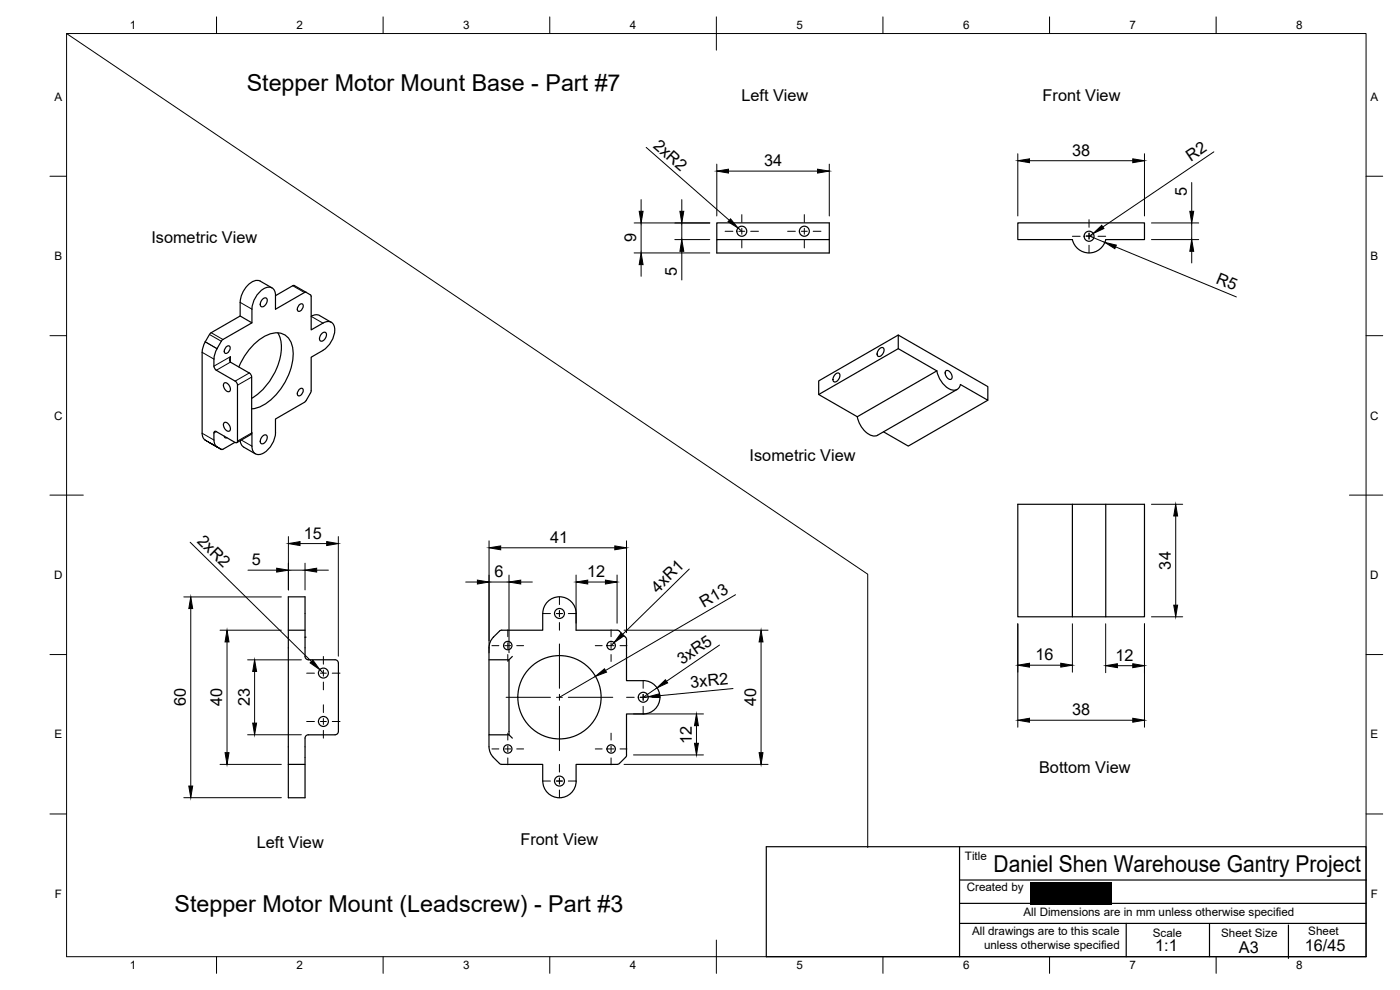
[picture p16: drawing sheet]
<svg xmlns="http://www.w3.org/2000/svg" width="420mm" height="297mm" viewBox="0 0 420 297" stroke-linecap="round" stroke-linejoin="round" font-family="sans-serif">
<defs><g id="words">
<g font-size="7">
<text x="74" y="27.2">Stepper Motor Mount Base - Part #7</text>
<text x="298.2" y="261.7">Daniel Shen Warehouse Gantry Project</text>
<text x="52.4" y="273.5">Stepper Motor Mount (Leadscrew) - Part #3</text>
</g>
<g font-size="4.9">
<text x="222.5" y="30.2">Left View</text>
<text x="312.9" y="30.4">Front View</text>
<text x="195.8" y="44" transform="rotate(41 195.8 44)">2xR2</text>
<text x="321.8" y="46.8">38</text>
<text x="229.3" y="49.9">34</text>
<text x="357.4" y="48.5" transform="rotate(-34 357.4 48.5)">R2</text>
<text x="356.2" y="58.7" transform="rotate(-90 356.2 58.7)">5</text>
<text x="45.4" y="73">Isometric View</text>
<text x="190.9" y="72.8" transform="rotate(-90 190.9 72.8)">9</text>
<text x="203.2" y="82.8" transform="rotate(-90 203.2 82.8)">5</text>
<text x="364.7" y="84.9" transform="rotate(22 364.7 84.9)">R5</text>
<text x="225" y="138.3">Isometric View</text>
<text x="91.2" y="161.6">15</text>
<text x="58.9" y="162.6" transform="rotate(45 58.9 162.6)">2xR2</text>
<text x="165.1" y="163">41</text>
<text x="75.6" y="169.6">5</text>
<text x="148.4" y="173.2">6</text>
<text x="176.2" y="173.2">12</text>
<text x="351.4" y="170.9" transform="rotate(-90 351.4 170.9)">34</text>
<text x="197.4" y="178.1" transform="rotate(-44 197.4 178.1)">4xR1</text>
<text x="211.2" y="182.3" transform="rotate(-30 211.2 182.3)">R13</text>
<text x="204.7" y="199.5" transform="rotate(-34 204.7 199.5)">3xR5</text>
<text x="310.8" y="198.1">16</text>
<text x="334.8" y="198.3">12</text>
<text x="207.3" y="206.3" transform="rotate(-6 207.3 206.3)">3xR2</text>
<text x="55.8" y="211.9" transform="rotate(-90 55.8 211.9)">60</text>
<text x="66.7" y="211.8" transform="rotate(-90 66.7 211.8)">40</text>
<text x="75" y="211.9" transform="rotate(-90 75 211.9)">23</text>
<text x="226.9" y="211.8" transform="rotate(-90 226.9 211.8)">40</text>
<text x="321.8" y="214.6">38</text>
<text x="207.6" y="223.2" transform="rotate(-90 207.6 223.2)">12</text>
<text x="311.8" y="231.8">Bottom View</text>
<text x="77.1" y="254.4">Left View</text>
<text x="156.2" y="253.5">Front View</text>
<text x="346.7" y="285.3">1:1</text>
<text x="371.8" y="286">A3</text>
<text x="391.6" y="285.2">16/45</text>
</g>
<g font-size="3.5">
<text x="39" y="8.8">1</text>
<text x="89" y="8.8">2</text>
<text x="139" y="8.8">3</text>
<text x="189" y="8.8">4</text>
<text x="239" y="8.8">5</text>
<text x="289" y="8.8">6</text>
<text x="339" y="8.8">7</text>
<text x="389" y="8.8">8</text>
<text x="16.3" y="30.2">A</text>
<text x="411.3" y="30.2">A</text>
<text x="16.3" y="78">B</text>
<text x="411.3" y="78">B</text>
<text x="16.2" y="125.9">C</text>
<text x="411.2" y="125.9">C</text>
<text x="16.2" y="173.7">D</text>
<text x="411.2" y="173.7">D</text>
<text x="16.3" y="221.6">E</text>
<text x="411.3" y="221.6">E</text>
<text x="289.6" y="258">Title</text>
<text x="16.4" y="269.4">F</text>
<text x="290.1" y="267.3">Created by</text>
<text x="411.4" y="269.4">F</text>
<text x="307.2" y="274.9">All Dimensions are in mm unless otherwise specified</text>
<text x="291.7" y="280.6">All drawings are to this scale</text>
<text x="346" y="281.2">Scale</text>
<text x="366.5" y="281">Sheet Size</text>
<text x="392.6" y="280.7">Sheet</text>
<text x="295.3" y="284.8">unless otherwise specified</text>
<text x="39" y="290.8">1</text>
<text x="89" y="290.8">2</text>
<text x="139" y="290.8">3</text>
<text x="189" y="290.8">4</text>
<text x="239" y="290.8">5</text>
<text x="289" y="290.8">6</text>
<text x="339" y="290.8">7</text>
<text x="389" y="290.8">8</text>
</g>
</g></defs>
<g fill="none" stroke="#000" stroke-width=".36">
<path d="M215.1 71.9v-5h33.8v9h-33.8v-4h33.8M305.5 66.9h38v5h-11.6a5.1 5.1 0 0 1-5.1 4 5.1 5.1 0 0 1-5-4h-16.3zM63.4 99.8l-1.8 2.8M72.1 94.8l3.5 2.1M78.8 89.8a.77 .77 0 0 1 1.4 0 1.95 1.95 0 0 1-1.7 2.3 1.42 1.42 0 0 1 .3-2.3zM81.6 86.4l-3.5-2.1a3.8 3.8 0 0 0-4.3 1.9l-.8 1.3-.8 1.9-.1 5.4-8.7 5M82.7 88.7a2.16 2.16 0 0 0-1-2.3 2.16 2.16 0 0 0-2.5 .2 7.8 7.8 0 0 0-3.6 6.2v4.1l-8.9 5.1-1.6 2.6M83.4 99.9a11.8 11.8 0 0 1-.2 10.2 19.3 19.3 0 0 1-7.7 9.4M89.8 91.5a.65 .65 0 0 1 1.1-.1 1.54 1.54 0 0 1-1.4 2l-.2-1zM91.9 87.7l-3.9-2.1-5.3 3.1M91.9 87.7l1.5 1v10.3l3.5-2.1a2.16 2.16 0 0 1 2.5-.2 2.16 2.16 0 0 1 1.1 2.3 7.9 7.9 0 0 1-3.6 6.1l-3.5 2.1v10.2l-1.5 2.8M91.9 87.7l-.5 .1-8.7 5v-4.1"/>
<path d="M93.4 94.9l1.1-.4h1l3.9 2.2M61.6 102.6l-.7 1.5-.2 1.6v24.3l.3 1.5 .6 .6M61.6 102.6h.1M65.1 104.6h.1M65.2 104.6l-.9 2.6-.1 2.7 .2 .7 .5 .5 5.7 3.2 .6 .9 .1 17.1-.2 .5h-.5M67.3 115a1.67 1.67 0 0 1 1.8 2.1 .9 .9 0 0 1-.9 .4 .9 .9 0 0 1-.7-.7l-.4-1.2zM67.9 104.1a.65 .65 0 0 1 1.1-.1 1.54 1.54 0 0 1-1.4 2l-.3-.9zM69.2 107l-.3 .8 .3 .8 5.6 3.3M71.7 110.1a17.2 17.2 0 0 1 9.9-10.1 4.8 4.8 0 0 1 6.3 4.6 18.5 18.5 0 0 1-10.3 17.6l-2.1 .5M74.8 111.9l.5 .5 .2 .7v16.8l-.2 .5M89.8 116.8a.65 .65 0 0 1 1.1 0 1.54 1.54 0 0 1-1.4 1.9l-.2-.9zM96.6 100.1a.77 .77 0 0 1 1.3 0 1.95 1.95 0 0 1-1.6 2.3 1.42 1.42 0 0 1 .3-2.3z"/>
<path d="M250.7 112.3a.77 .77 0 0 1 1.3 0 1.95 1.95 0 0 1-1.6 2.3 1.42 1.42 0 0 1 .3-2.3zM263.9 104.7a.77 .77 0 0 1 1.4 0 1.95 1.95 0 0 1-1.6 2.3 1.42 1.42 0 0 1 .2-2.3zM269.6 104.6l-23.9 13.8 11.6 6.6M269.6 100.5l-23.9 13.8v4.1M281.2 111.3a7.2 7.2 0 0 0 4.9 5.8 1.93 1.93 0 0 0 2.1-1.8M281.2 111.3l-11.6-6.7v-4.1l26.9 15.5v4.1l-8.3-4.7M281.2 111.3l-23.9 13.7M283.9 111.3a1.67 1.67 0 0 1 1.8 2.2 .9 .9 0 0 1-.9 .3 .9 .9 0 0 1-.7-.7l-.4-1.2zM287.3 116.8l-23.9 13.8M61.6 132.1h.1M62.9 132.8l3.5 2h.5M65.1 134.1h.1"/>
<path d="M67.3 126.8a1.67 1.67 0 0 1 1.8 2.2 .9 .9 0 0 1-.9 .4 .9 .9 0 0 1-.7-.7l-.4-1.3zM67.3 130.9l.3 .4h.5M70.5 132.7l-3.6 2.1M70.6 132.8l-5.7-3.3-.5-.1-.2 .5a6.1 6.1 0 0 0 .4 3.6l.6 .6M72.1 132.2l.2 1 .8 .9M73.1 134.1l3.5 2.1M75.3 130.4l-4.2 2.4M78.8 130.9a.77 .77 0 0 1 1.4 0 1.95 1.95 0 0 1-1.7 2.3 1.42 1.42 0 0 1 .3-2.3zM91.9 120.2l-.5 .5-8.7 5v4.1a7.2 7.2 0 0 1-4.9 6.6 2.11 2.11 0 0 1-2.2-2.5l-.1-4.1M257.3 125a6.8 6.8 0 0 0 5.2 5.8l.9-.2M296.5 120.1l-23.9 13.7-7.4-4.2M321.8 151.3v33.8h10.1v-33.8"/>
<path d="M86.5 189.1h5M92.5 198h8.1a1.01 1.01 0 0 1 1 1v20.5a1.01 1.01 0 0 1-1 1M92.6 198a1.01 1.01 0 0 1-1.1-1v-17.9h-5v60.3h5v-17.9a1.01 1.01 0 0 1 1.1-1M148.1 191.2h.1M148.1 191.2l-1 1.4a9 9 0 0 0-.4 4.4v23.5h6.1v-22.5h-6.1M153.8 197l-1 1M172.9 184.1v5h12.6l2.3 2.1 .2 .7v12.3h5.1a5 5 0 0 1 5 5 5 5 0 0 1-5.1 5h-5v12.6l-2.1 2.3-.7 .2h-12.3v5.1M172.9 184.1a5 5 0 0 0-5-5 5 5 0 0 0-5 5v5h-12.6l-2.2 2.1M321.8 185.1h-16.3v-33.8h38v33.8h-11.6M86.5 229.3h5M92.5 220.5h8M146.7 220.5v3.6"/>
<path d="M146.8 224.1l.3 1.7 1 1.4M148.1 227.3l2.2 2h12.6v5.1a5 5 0 0 0 5 5 5 5 0 0 0 5-5M148.1 227.3h.1M152.8 220.5l1 1M230 254h180v33h-180zM288 254v33M288 277.1h122M288 264h122M288 271h21.1M333.6 271h76.4M338 277.1v9.9M363 277.2v9.8"/>
<path d="M386.7 277.5v10.1"/>
<circle cx="222.6" cy="69.4" r="1.5"/>
<circle cx="241.4" cy="69.4" r="1.5"/>
<circle cx="326.9" cy="70.9" r="1.5"/>
<circle cx="152.4" cy="193.7" r="1.26"/>
<circle cx="167.9" cy="184.1" r="1.49"/>
<circle cx="183.4" cy="193.7" r="1.26"/>
<circle cx="97.1" cy="201.9" r="1.49"/>
<circle cx="97.1" cy="216.5" r="1.49"/>
<circle cx="167.9" cy="209.2" r="12.5"/>
<circle cx="193.1" cy="209.2" r="1.49"/>
<circle cx="152.4" cy="224.7" r="1.26"/>
<circle cx="167.9" cy="234.4" r="1.49"/>
<circle cx="183.4" cy="224.7" r="1.26"/>
</g>
<circle cx="91.5" cy="191.2" r=".18" fill="#000"/>
<g fill="none" stroke="#000" stroke-width=".3">
<path d="M20 10.1h390v276.9h-390zM20 10.1l240.4 162.2v82M65 5.1v5M115 5.1v5M165 5.1v5M215 5.1v10M265 5.1v5M315 5.1v5M365 5.1v5M15 52.9h5M192.4 59.9v3.5M193.9 44.2l25 21.9"/>
<path d="M204.6 59.9v3.5M215.1 49.2v15.6M218.6 51.3h26.8M248.9 49.2v15.6M305.5 46.1v18.7M309 48.2h31M343.5 46.1v18.7M357.7 54.8v8.6M364.3 45.6l-33.3 22.5M410 52.9h5M190.3 66.9h22.7M190.3 75.9h22.7"/>
<path d="M192.4 66.9v9M192.4 79.4v3.5M202.5 71.9h10.5M204.6 66.9v5M204.6 75.4v8.6M217.6 69.4h2.3M221.5 68.4l1.1 1M221.7 69.4h1.8M222.6 64.4v2.3M222.6 68.5v1.8M222.6 72.1v2.3M225.3 69.4h2.3"/>
<path d="M236.4 69.4h2.3M240.5 69.4h1.8M241.4 64.4v2.3M241.4 68.5v1.8M241.4 72.1v2.3M244.1 69.4h2.3M321.8 70.9h2.4M325.9 70.9h1.8M325.9 70.8h1.8M326.8 65.9v2.3M326.8 69.9v1.9M326.8 73.6v2.3"/>
<path d="M326.8 70.8l4.8 1.9M328.1 70l-1.3 .9M329.5 70.9h2.3M334.8 74.1l36.3 15M345.6 71.9h14.1M345.6 66.9h14.1M357.7 66.9v5M357.7 75.4v3.5M63.4 99.8l3.5 2.1M72.1 90.7l3.5 2.1M87.8 85.7l3.6 2.1M93.4 94.9l3.5 2.1"/>
<path d="M15 100.7h5M60.7 105.7l3.5 2M61.6 102.6l3.5 2M62.9 100.4l3.5 2M64.2 109.9l5-2.9v1.7l-4.3 2.4M74.8 111.9l-4.2 2.4M75.5 113.1l-4.2 2.5M410 100.7h5M60.7 130l3.5 2M62.9 132.8l3.5 2M64.9 129.5l-.7 .4M65.1 134.1l-3.5-2 3.5 2"/>
<path d="M72.4 132l3.2 1.9M75.5 129.9l-4.2 2.4M15 148.6h10M345.6 151.3h9.3M352.8 154.8v26.8M405 148.6h10M55.2 179.1h29.2M57.1 162.7l36.4 35.8M74.4 171.1h8.6M86.6 161v16M86.6 171.1h4.9M90 163.1h8"/>
<path d="M91.5 169v8M95 171.1h3.6M101.5 161v35.9M139.8 174.6h3.5M146.8 162.3v33.6M146.8 174.6h6M150.3 164.4h34.2M152.8 172.5v23.4M156.3 174.6h3.5M167.9 179.1v2.3M172.9 172.5v14.5M176.4 174.6h5.3"/>
<path d="M185.2 172.5v14.5M188 162.3v27.5M206.9 170.7l-20.1 19.7M220.7 178.4l-39 22.8M15 196.4h5M57.3 182.6v53.2M66 189.1h18.4M68.1 192.6v33.2M74.3 198h16.1M97 197v2.3M147.6 193.7h2.1M151.5 193.7h1.8"/>
<path d="M152.4 189v2M152.4 192.8v1.8M152.4 196.4v2.1M155.1 193.7h2M162.9 184.1h2.3M167 184.1h1.8M167.9 183.2v1.8M167.9 186.8v2.3M167.9 193.2v13.3M170.6 184.1h2.3M178.6 193.7h2.1M182.5 193.7h1.8"/>
<path d="M183.4 189v2M183.4 192.8v1.8M183.4 196.4v2.1M184.3 192.8l-.9 .9M186.1 193.7h2.1M187.3 189.1h43.2M215.9 193.6l-15.9 10.8M228.4 192.6v33.2M305.5 187.2v31M309 199.6h9.3M321.8 187.2v14.5M331.8 187.2v14.6"/>
<path d="M335.3 199.7h4.7M343.5 187.2v31M345.6 185.1h9.3M410 196.4h5M76.4 201.5v15.5M92 202h2.4M92 216.5h2.4M96 200.9l1 1.1M96.2 202h1.7M96.2 216.5h1.7M97 201.1v1.8M97 204.6v2.4"/>
<path d="M97 211.5v2.3M97 215.6v1.8M97 219.1v2.4M99.7 202h2.3M99.7 216.5h2.3M151.9 209.2h13.3M152.4 220v2M167 209.2h1.8M167.9 208.3v1.8M167.9 211.9v13.3M170.6 209.2h13.3M178.7 202.9l-10.8 6.3"/>
<path d="M183.4 220v2M188 209.2h2.3M190.1 214.2h21M192.1 209.2h1.8M193 204.2v2.3M193 208.3v1.8M193 211.9v2.3M195.7 209.2h2.3M197.1 206.4l-4.1 2.8 1.5-.1M209 217.7v5.3M220 206.6l-22 2.1M309 216.1h31"/>
<path d="M55.2 239.3h29.2M66 229.3h18.4M74.3 220.5h16.1M147.6 224.7h2.1M151.5 224.7h1.8M152.4 223.8v1.8M152.4 227.4v2.1M155.1 224.7h2M162.9 234.3h2.3M167 234.3h1.8M167.9 229.3v2.4M167.9 233.5v1.7"/>
<path d="M167.9 237v2.3M170.6 234.3h2.3M178.6 224.7h2.1M182.5 224.7h1.8M183.4 223.8v1.8M183.4 227.4v2.1M186.1 224.7h2.1M187.3 229.3h43.2M190.1 226.5h21M15 244.2h5M410 244.2h5M65 287v5"/>
<path d="M115 287v5M165 287v5M215 282.1v9.9M265 287v5M315 287v5M365 287v5"/>
</g>
<g fill="#000" stroke="#000" stroke-width=".3">
<path d="M215.1 51.3l3.5-.5v1.1zM245.4 50.8l3.5 .5-3.5 .6zM305.5 48.2l3.5-.5v1.1zM340 47.7l3.5 .5-3.5 .6zM191.8 63.4h1.2l-.6 3.5zM192.4 75.9l.6 3.5h-1.2zM204 63.4h1.2l-.6 3.5zM204.6 71.9l.6 3.5h-1.2zM219.2 65.7l2.3 2.7-3-1.9zM328.1 70l2.5-2.4 .7 1zM331.6 72.7l3.4 .8-.4 1.1zM357.7 71.9l.5 3.5h-1.1z"/>
<path d="M357.1 63.4h1.1l-.5 3.5zM352.8 151.3l.6 3.5h-1.1zM83 170.5l3.6 .6-3.6 .5zM86.6 163.1l3.4-.6v1.2zM91.5 171.1l3.5-.6v1.1zM98 162.5l3.5 .6-3.5 .6zM143.3 174.1l3.5 .5-3.5 .6zM146.8 164.4l3.5-.6v1.2zM152.8 174.6l3.5-.5v1.1zM172.9 174.6l3.5-.5v1.1zM181.7 174.1l3.5 .5-3.5 .6zM184.5 163.8l3.5 .6-3.5 .6z"/>
<path d="M57.3 179.1l.5 3.5h-1.1zM68.1 189.1l.6 3.5h-1.2zM93.9 198l2.1 2.9-2.9-2zM186.4 190l.8 .8-2.9 2zM228.4 189.1l.6 3.5h-1.2zM305.5 199.6l3.5-.6v1.2zM318.3 199l3.5 .6-3.5 .6zM331.8 199.7l3.5-.6v1.2zM340 199.1l3.5 .6-3.5 .6zM352.3 181.6h1.1l-.6 3.5zM76.4 198l.6 3.5h-1.2zM75.8 217h1.2l-.6 3.5z"/>
<path d="M178.7 202.9l2.7-2.2 .6 1zM194.5 209.1l3.4-.9 .2 1.1zM197.1 206.4l2.6-2.5 .7 1zM209 214.2l.6 3.5h-1.2zM305.5 216.1l3.5-.6v1.2zM340 215.5l3.5 .6-3.5 .6zM56.7 235.8h1.1l-.5 3.5zM67.5 225.8h1.2l-.6 3.5zM208.4 223h1.2l-.6 3.5zM227.8 225.8h1.2l-.6 3.5z"/>
</g>
<path d="M309.1 264.6h24.5v6.7h-24.5z" fill-rule="evenodd" fill="#000"/>
<use href="#words"/>
</svg>
